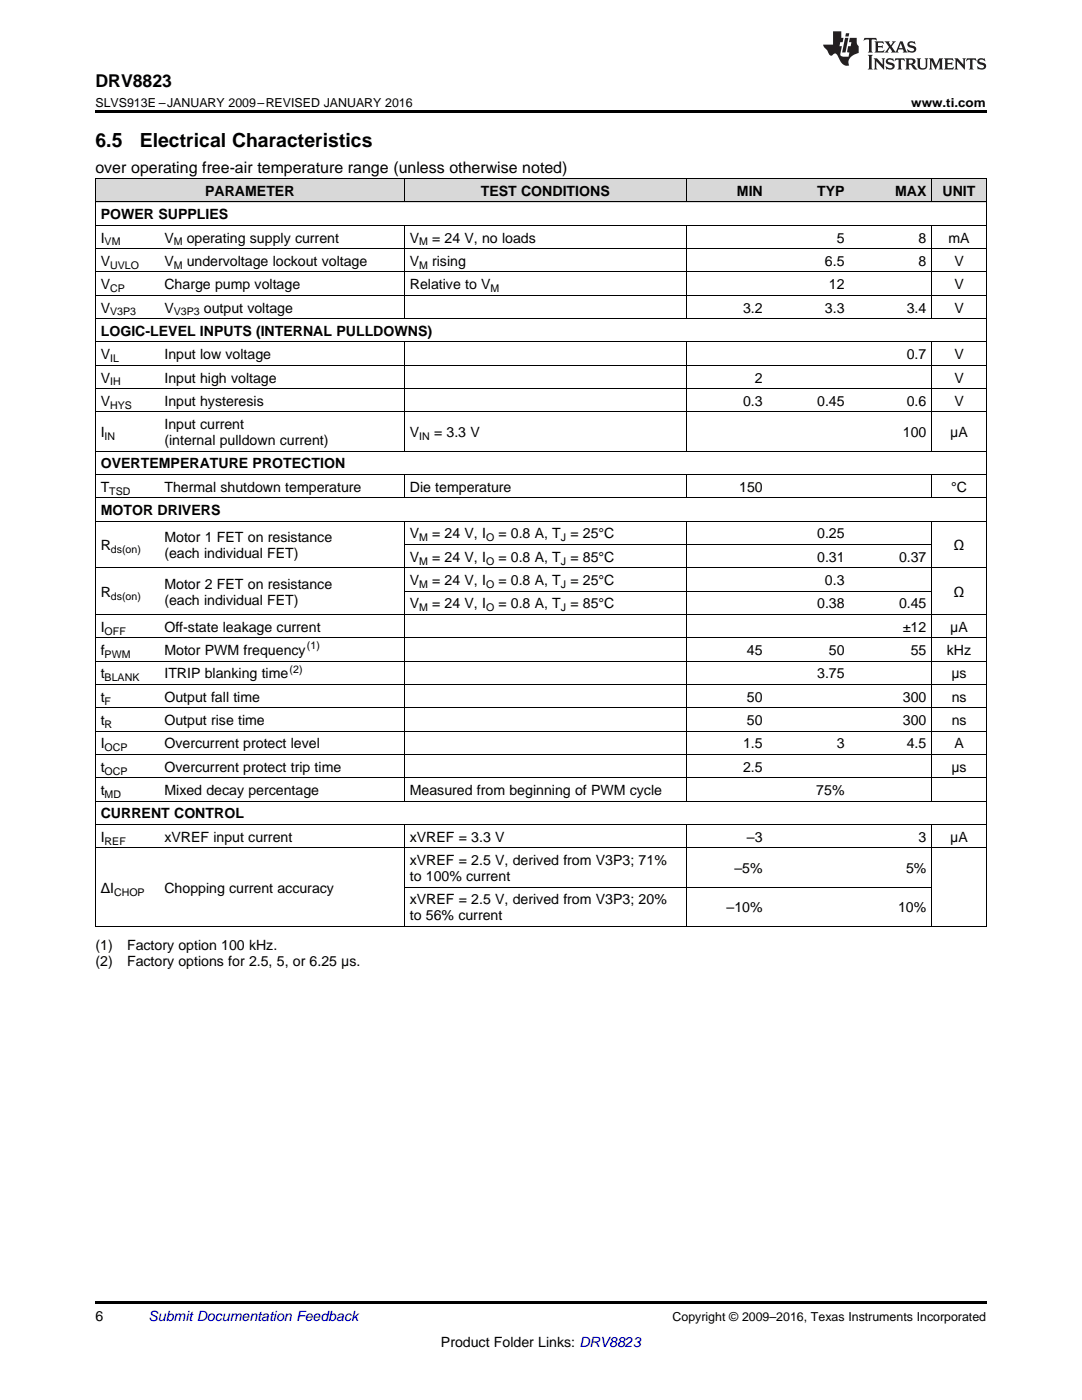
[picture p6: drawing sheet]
<svg xmlns="http://www.w3.org/2000/svg" width="216mm" height="279mm" viewBox="0 0 216 279" stroke-linecap="round" stroke-linejoin="round" font-family="sans-serif">
<defs><g id="words">
<g font-size="3.9">
<text x="19" y="29.3">6.5</text>
<text x="27.9" y="29.3">Electrical Characteristics</text>
</g>
<text font-size="3.5" x="19" y="17.3">DRV8823</text>
<text font-size="3.2" x="19" y="34.4">over operating free-air temperature range (unless otherwise noted)</text>
<g font-size="2.8">
<text x="40.9" y="39.1">PARAMETER</text>
<text x="95.9" y="39.1">TEST CONDITIONS</text>
<text x="147" y="39.1">MIN</text>
<text x="163.1" y="39.1">TYP</text>
<text x="178.6" y="39.1">MAX</text>
<text x="188.1" y="39.1">UNIT</text>
<text x="20.1" y="43.7">POWER SUPPLIES</text>
<text x="20.1" y="48.4">I</text>
<text x="20.1" y="53.1">V</text>
<text x="32.8" y="48.4">V</text>
<text x="32.8" y="53.1">V</text>
<text x="37.3" y="48.4">operating supply current</text>
<text x="37.3" y="53.1">undervoltage lockout voltage</text>
<text x="81.8" y="48.4">V</text>
<text x="81.8" y="53.1">V</text>
<text x="86.2" y="48.4">= 24 V, no loads</text>
<text x="86.2" y="53.1">rising</text>
<text x="164.6" y="53.1">6.5</text>
<text x="167" y="48.4">5</text>
<text x="183.3" y="48.4">8</text>
<text x="183.3" y="53.1">8</text>
<text x="189.3" y="48.4">mA</text>
<text x="190.4" y="53.1">V</text>
<text x="20.1" y="57.7">V</text>
<text x="32.8" y="57.7">Charge pump voltage</text>
<text x="81.8" y="57.7">Relative to V</text>
<text x="165.4" y="57.7">12</text>
<text x="190.4" y="57.7">V</text>
<text x="20.1" y="62.4">V</text>
<text x="32.8" y="62.4">V</text>
<text x="40.7" y="62.4">output voltage</text>
<text x="148.3" y="62.4">3.2</text>
<text x="164.6" y="62.4">3.3</text>
<text x="180.9" y="62.4">3.4</text>
<text x="190.4" y="62.4">V</text>
<text x="20.1" y="67">LOGIC-LEVEL INPUTS (INTERNAL PULLDOWNS)</text>
<text x="20.1" y="71.7">V</text>
<text x="32.8" y="71.7">Input low voltage</text>
<text x="180.9" y="71.7">0.7</text>
<text x="190.4" y="71.7">V</text>
<text x="20.1" y="76.3">V</text>
<text x="32.8" y="76.3">Input high voltage</text>
<text x="150.6" y="76.3">2</text>
<text x="190.4" y="76.3">V</text>
<text x="20.1" y="81">V</text>
<text x="32.8" y="81">Input hysteresis</text>
<text x="148.3" y="81">0.3</text>
<text x="163.1" y="81">0.45</text>
<text x="180.9" y="81">0.6</text>
<text x="190.4" y="81">V</text>
<text x="20.1" y="87.2">I</text>
<text x="32.8" y="85.7">Input current</text>
<text x="32.8" y="88.8">(internal pulldown current)</text>
<text x="81.8" y="87.2">V</text>
<text x="86.6" y="87.2">= 3.3 V</text>
<text x="180.2" y="87.2">100</text>
<text x="189.6" y="87.2">μA</text>
<text x="20.1" y="93.5">OVERTEMPERATURE PROTECTION</text>
<text x="20.1" y="98.1">T</text>
<text x="32.8" y="98.1">Thermal shutdown temperature</text>
<text x="81.8" y="98.1">Die temperature</text>
<text x="147.5" y="98.1">150</text>
<text x="189.8" y="98.1">°C</text>
<text x="20.1" y="102.8">MOTOR DRIVERS</text>
<text x="81.8" y="107.5">V</text>
<text x="86.2" y="107.5">= 24 V, I</text>
<text x="99.4" y="107.5">= 0.8 A, T = 25°C</text>
<text x="163.1" y="107.5">0.25</text>
<text x="20.1" y="109.8">R</text>
<text x="32.8" y="108.2">Motor 1 FET on resistance</text>
<text x="32.8" y="111.4">(each individual FET)</text>
<text x="81.8" y="112.1">V</text>
<text x="86.2" y="112.1">= 24 V, I</text>
<text x="99.4" y="112.1">= 0.8 A, T = 85°C</text>
<text x="163.1" y="112.1">0.31</text>
<text x="179.4" y="112.1">0.37</text>
<text x="190.3" y="109.8">Ω</text>
<text x="20.1" y="119.1">R</text>
<text x="32.8" y="117.5">Motor 2 FET on resistance</text>
<text x="81.8" y="116.8">V</text>
<text x="86.2" y="116.8">= 24 V, I</text>
<text x="99.4" y="116.8">= 0.8 A, T = 25°C</text>
<text x="164.6" y="116.8">0.3</text>
<text x="190.3" y="119.1">Ω</text>
<text x="32.8" y="120.7">(each individual FET)</text>
<text x="81.8" y="121.4">V</text>
<text x="86.2" y="121.4">= 24 V, I</text>
<text x="99.4" y="121.4">= 0.8 A, T = 85°C</text>
<text x="163.1" y="121.4">0.38</text>
<text x="179.4" y="121.4">0.45</text>
<text x="20.1" y="126.1">I</text>
<text x="20.1" y="130.7">f</text>
<text x="32.8" y="126.1">Off-state leakage current</text>
<text x="32.8" y="130.7">Motor PWM frequency</text>
<text x="149" y="130.7">45</text>
<text x="165.4" y="130.7">50</text>
<text x="180.2" y="126.1">±12</text>
<text x="181.7" y="130.7">55</text>
<text x="188.9" y="130.7">kHz</text>
<text x="189.6" y="126.1">μA</text>
<text x="20.1" y="135.4">t</text>
<text x="32.8" y="135.4">ITRIP blanking time</text>
<text x="163.1" y="135.4">3.75</text>
<text x="189.9" y="135.4">μs</text>
<text x="20.1" y="140.1">t</text>
<text x="32.8" y="140.1">Output fall time</text>
<text x="149" y="140.1">50</text>
<text x="180.2" y="140.1">300</text>
<text x="189.9" y="140.1">ns</text>
<text x="20.1" y="144.7">t</text>
<text x="20.1" y="149.4">I</text>
<text x="32.8" y="144.7">Output rise time</text>
<text x="32.8" y="149.4">Overcurrent protect level</text>
<text x="148.3" y="149.4">1.5</text>
<text x="149" y="144.7">50</text>
<text x="167" y="149.4">3</text>
<text x="180.2" y="144.7">300</text>
<text x="180.9" y="149.4">4.5</text>
<text x="189.9" y="144.7">ns</text>
<text x="190.4" y="149.4">A</text>
<text x="20.1" y="154">t</text>
<text x="32.8" y="154">Overcurrent protect trip time</text>
<text x="148.3" y="154">2.5</text>
<text x="189.9" y="154">μs</text>
<text x="20.1" y="158.7">t</text>
<text x="32.8" y="158.7">Mixed decay percentage</text>
<text x="81.8" y="158.7">Measured from beginning of PWM cycle</text>
<text x="162.9" y="158.7">75%</text>
<text x="20.1" y="163.3">CURRENT CONTROL</text>
<text x="20.1" y="168">I</text>
<text x="32.8" y="168">xVREF input current</text>
<text x="81.8" y="168">xVREF = 3.3 V</text>
<text x="149" y="168">–3</text>
<text x="183.3" y="168">3</text>
<text x="189.6" y="168">μA</text>
<text x="81.8" y="172.6">xVREF = 2.5 V, derived from V3P3; 71%</text>
<text x="20.1" y="178.2">ΔI</text>
<text x="32.8" y="178.2">Chopping current accuracy</text>
<text x="81.8" y="175.8">to 100% current</text>
<text x="146.5" y="174.2">–5%</text>
<text x="180.8" y="174.2">5%</text>
<text x="81.8" y="180.5">xVREF = 2.5 V, derived from V3P3; 20%</text>
<text x="81.8" y="183.7">to 56% current</text>
<text x="145" y="182.1">–10%</text>
<text x="179.2" y="182.1">10%</text>
<text x="19" y="189.5">(1)</text>
<text x="25.4" y="189.5">Factory option 100 kHz.</text>
<text x="19" y="192.7">(2)</text>
<text x="25.4" y="192.7">Factory options for 2.5, 5, or 6.25 μs.</text>
<text x="19" y="263.6">6</text>
<text x="88" y="268.9">Product Folder Links: DRV8823</text>
</g>
<text font-size="2.8" fill="#0000c8" x="29.6" y="263.6">Submit Documentation Feedback</text>
<g font-size="2.5">
<text x="19" y="21.4">SLVS913E –JANUARY 2009–REVISED JANUARY 2016</text>
<text x="181.8" y="21.4">www.ti.com</text>
<text x="134.2" y="263.6">Copyright © 2009–2016, Texas Instruments Incorporated</text>
</g>
<g font-size="2.1">
<text x="20.9" y="49">VM</text>
<text x="22" y="53.6">UVLO</text>
<text x="34.7" y="49">M</text>
<text x="34.7" y="53.6">M</text>
<text x="83.6" y="49">M</text>
<text x="83.6" y="53.6">M</text>
<text x="22" y="58.3">CP</text>
<text x="97.9" y="58.3">M</text>
<text x="22" y="62.9">V3P3</text>
<text x="34.7" y="62.9">V3P3</text>
<text x="22" y="72.2">IL</text>
<text x="22" y="76.9">IH</text>
<text x="22" y="81.6">HYS</text>
<text x="20.9" y="87.8">IN</text>
<text x="83.6" y="87.8">IN</text>
<text x="21.8" y="98.7">TSD</text>
<text x="22.1" y="110.3">ds(on)</text>
<text x="83.6" y="108">M</text>
<text x="83.6" y="112.7">M</text>
<text x="97" y="108">O</text>
<text x="97" y="112.7">O</text>
<text x="111.9" y="108">J</text>
<text x="111.9" y="112.7">J</text>
<text x="22.1" y="119.7">ds(on)</text>
<text x="83.6" y="117.3">M</text>
<text x="97" y="117.3">O</text>
<text x="111.9" y="117.3">J</text>
<text x="83.6" y="122">M</text>
<text x="97" y="122">O</text>
<text x="111.9" y="122">J</text>
<text x="20.9" y="126.6">OFF</text>
<text x="20.9" y="131.3">PWM</text>
<text x="61.2" y="129.6">(1)</text>
<text x="20.9" y="136">BLANK</text>
<text x="57.8" y="134.3">(2)</text>
<text x="20.9" y="140.6">F</text>
<text x="20.9" y="145.3">R</text>
<text x="20.9" y="149.9">OCP</text>
<text x="20.9" y="154.6">OCP</text>
<text x="20.9" y="159.2">MD</text>
<text x="20.9" y="168.6">REF</text>
<text x="22.8" y="178.7">CHOP</text>
</g>
</g></defs>
<g fill="#d8d8d8">
<path d="M19 35.7h12.7v4.7h-12.7z"/>
<path d="M31.7 35.7h49v4.7h-49z"/>
<path d="M80.7 35.7h56.2v4.7h-56.2z"/>
<path d="M136.9 35.7h16.4v4.7h-16.4z"/>
<path d="M153.3 35.7h16.3v4.7h-16.3z"/>
<path d="M169.6 35.7h16.3v4.7h-16.3z"/>
<path d="M185.9 35.7h10.9v4.7h-10.9z"/>
</g>
<path d="M19 22h177.8v.5h-177.8zM19 184.9h.2zM80.6 184.9h.1zM136.8 184.9h.1zM153.2 184.9h.1zM169.5 184.9h.1zM185.8 184.9h.1zM196.7 184.9h.1zM19 259.7h177.8v.5h-177.8z" fill="#000"/>
<g fill="none" stroke="#000" stroke-width=".2">
<path d="M19 35.6h177.8M19.1 35.7v149.2M80.7 35.7v4.7M136.9 35.7v4.7M185.9 35.7v4.7M196.8 35.7v149.2M19 58.9h177.8M19 54.3h177.8M19 49.6h177.8M19 45h177.8M19 40.3h177.8M80.7 45v18.6"/>
<path d="M136.9 45v18.6M185.9 45v18.6M19 77.6h177.8M19 72.9h177.8M19 68.2h177.8M19 63.6h177.8M80.7 68.3v21.8M136.9 68.3v21.8M185.9 68.3v21.8M19 99.4h177.8M19 94.7h177.8M19 90h177.8"/>
<path d="M19 82.2h177.8M80.7 94.7v4.7M136.9 94.7v4.7M185.9 94.7v4.7M19 113.3h177.8M19 104h177.8M80.7 104v55.9M80.7 118h105.2M80.7 108.7h105.2M136.9 104v55.9M185.9 104v55.9M19 136.6h177.8"/>
<path d="M19 132h177.8M19 127.3h177.8M19 122.6h177.8M19 159.9h177.8M19 155.2h177.8M19 150.6h177.8M19 145.9h177.8M19 141.3h177.8M19 169.2h177.8M19 164.6h177.8M80.7 164.6v20.3M80.7 177h105.2"/>
<path d="M136.9 164.6v20.3M185.9 164.6v20.3M19 184.9h177.8"/>
</g>
<g fill="#231f20">
<path d="M172.5 7.6l-.1 .5 .4-.2h.6v.1v2.1l-.2 .4h.9l-.2-.4v-2.1l.1-.1h.5l.5 .2-.2-.5zM174.5 8.3l.2 .3v1.5l-.2 .4h1.8l.2-.6a1.04 1.04 0 0 1-1.3 .2v-.7h.6l.3 .2v-.6l-.3 .2h-.6v-.6l.8-.1 .4 .3-.2-.5zM176.5 8.3l.9 1.1-.9 1.1h.8l-.2-.2 .4-.7 .5 .7-.2 .2h1.5l-.2-.2 .2-.4h.9l.1 .4-.2 .2h1l-.3-.3-.7-1.9h-.5l-.9 2-.8-1 .9-1h-.8l.1 .3-.4 .5-.3-.6 .1-.2zM179.7 8.6l.4 1h-.7zM181.3 8.4a.63 .63 0 0 0-.2 .7 .63 .63 0 0 0 .6 .4l.6 .2 .1 .2a.75 .75 0 0 1-.7 .4 .75 .75 0 0 1-.6-.5l.1 .7 .1-.1a1.11 1.11 0 0 0 1.5-.6 1.13 1.13 0 0 0-1.2-.8l-.1-.4a1.04 1.04 0 0 1 1.2 .2l-.2-.5-.2 .1-.4-.2zM173.2 10.9l.2 .4v2.2l-.2 .4h1l-.3-.4v-2.2l.3-.4zM174.3 11.6l.3 .4v1.5l-.3 .4h.8l-.2-.4v-1.3l1.5 1.7v-1.9l.2-.4h-.7l.2 .4v.9l-1.1-1.3zM177 11.8a.62 .62 0 0 0-.2 .7 .62 .62 0 0 0 .6 .4l.6 .1 .1 .3a.76 .76 0 0 1-.7 .3 .76 .76 0 0 1-.7-.4l.2 .7 .1-.1a1.11 1.11 0 0 0 1.5-.6 1.13 1.13 0 0 0-1.2-.8l-.1-.4a1.04 1.04 0 0 1 1.2 .2l-.2-.6-.2 .1-.5-.1zM178.7 11.6l-.2 .6a.61 .61 0 0 1 .8-.3v1.6l-.2 .4h.9l-.2-.4v-1.6a.63 .63 0 0 1 .7 .3l-.1-.6zM180.6 11.6l.3 .4v1.5l-.3 .4h1l-.2-.2-.1-.8 .6 .2a.76 .76 0 0 0 1.2 .7l-1-1a.58 .58 0 0 0 .6-.5 .58 .58 0 0 0-.5-.6zM181.4 11.9h.1a.45 .45 0 0 1 .5 .1 .45 .45 0 0 1 .1 .5l-.8 .2zM182.9 11.6l.2 .2a2.17 2.17 0 0 0 .3 1.9 .99 .99 0 0 0 1.6-.6v-1.1l.2-.4h-.7l.2 .2a1.92 1.92 0 0 1-.2 1.8 .6 .6 0 0 1-.9-.5v-1.1l.2-.4zM185.4 11.6l.2 .4v1.5l-.2 .4h.7l-.2-.4v-1.4l.8 1.8 .8-1.8v1.4l-.2 .4h.9l-.2-.4v-1.5l.2-.4h-.8l-.6 1.5-.6-1.5zM188.4 11.6l.2 .4v1.5l-.2 .4h1.8l.1-.6a1.04 1.04 0 0 1-1.2 .1v-.6h.5l.4 .2v-.6l-.4 .2h-.5v-.7h.8l.3 .3-.1-.6zM190.5 11.6l.2 .4v1.5l-.2 .4h.7l-.2-.4v-1.3l1.5 1.7v-1.9l.2-.4h-.7l.2 .4v.9l-1.1-1.3zM192.9 11.6l-.1 .6a.61 .61 0 0 1 .7-.3l.1 1.6-.3 .4h1l-.3-.4 .1-1.6a.63 .63 0 0 1 .7 .3l-.1-.6zM195.2 11.8a.62 .62 0 0 0-.2 .7 .62 .62 0 0 0 .6 .4l.6 .1 .1 .3a.76 .76 0 0 1-.7 .3 .76 .76 0 0 1-.6-.4l.1 .7 .1-.1a1.11 1.11 0 0 0 1.6-.6 1.13 1.13 0 0 0-1.3-.8l-.1-.4a1.04 1.04 0 0 1 1.2 .2l-.1-.6-.2 .1-.5-.1z"/>
<path d="M166.2 6.3v2.6h-1.9v.4l.8 .9a.91 .91 0 0 0 1 .8 .56 .56 0 0 1 .5-.3 .56 .56 0 0 1 .5 .3l.4 .8a1.53 1.53 0 0 0 1.9 1.2 1.54 1.54 0 0 1 1-2.1l.9-.3v-1.4a1.52 1.52 0 0 1-.4-1.6h-1.3l-.2 .8h.5l-.2 .8h-.5l-.1 1v.2l.4 .1-.2 .8a1.93 1.93 0 0 1-1.6-.3l.3-1.8h-.5l.2-.8h.4l.2-.8h-.4v-1.3zM168.6 7.6l-.6 2.9h.7l.6-2.9zM168.8 6.6l-.1 .7h.6l.2-.7z"/>
</g>
<use href="#words"/>
</svg>
